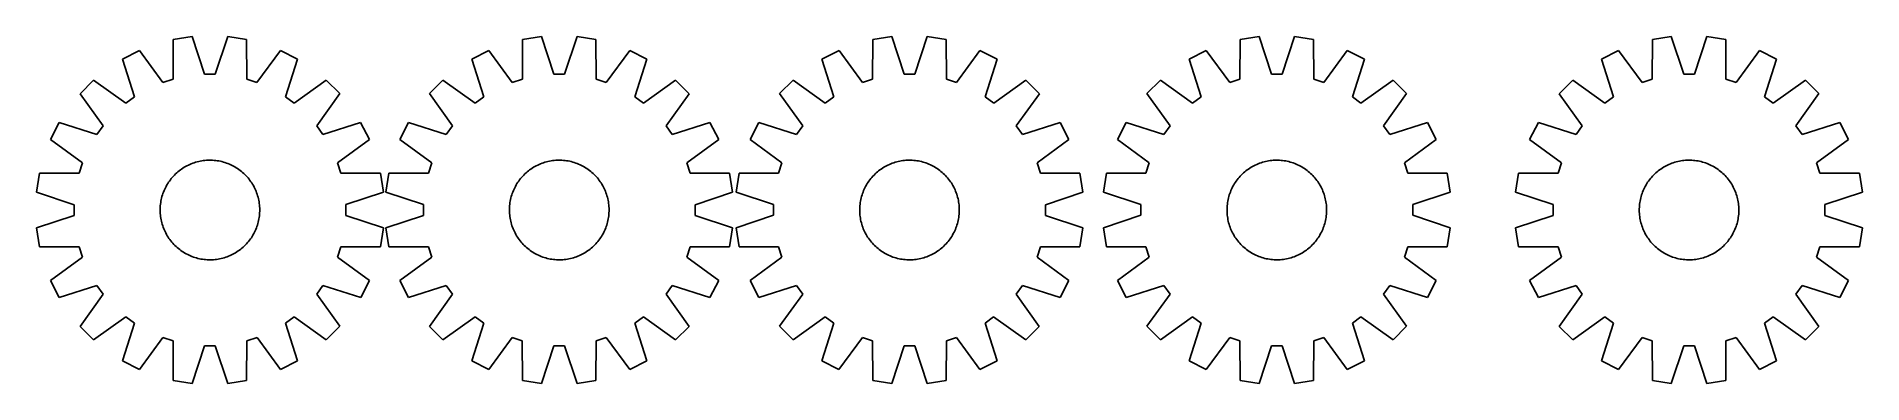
# Model space of a CAD drawing. Header units: millimetres. Extents: x 7 to 1474, y 7 to 285.
import ezdxf

# ---------------------------------------------------------------- set-up
doc = ezdxf.new("R2010")
doc.units = ezdxf.units.MM
doc.layers.add('CUT', color=7, linetype='CONTINUOUS', true_color=0x000000)

msp = doc.modelspace()

# ---------------------------------------------------------------- linework, layer by layer
at = {"layer": 'CUT'}
for p, q in [((117.02048, 282.647059), (116.847736, 250.883166)), ((132.216912, 285.055167), (117.02048, 282.647059)), ((142.201544, 254.900866), (132.216912, 285.055167)), ((160.75576, 285.05742), (150.775888, 254.901543)), ((175.952572, 282.65171), (160.75576, 285.05742)), ((176.13033, 250.887845), (175.952572, 282.65171)), ((397.582235, 282.650089), (397.405395, 250.886218)), ((412.778978, 285.056237), (397.582235, 282.650089)), ((422.759721, 254.900648), (412.778978, 285.056237)), ((441.317825, 285.054809), (431.334065, 254.900219)), ((456.514328, 282.64714), (441.317825, 285.054809)), ((456.687989, 250.883252), (456.514328, 282.64714)), ((678.887138, 282.656907), (678.708249, 250.893047)), ((694.084036, 285.062075), (678.887138, 282.656907)), ((704.062834, 254.905842), (694.084036, 285.062075)), ((722.622883, 285.058806), (712.637178, 254.90486)), ((737.81923, 282.650157), (722.622883, 285.058806)), ((737.990843, 250.886257), (737.81923, 282.650157)), ((973.875897, 282.663169), (973.700212, 250.899292)), ((989.072553, 285.06987), (973.875897, 282.663169)), ((999.054392, 254.914644), (989.072553, 285.06987)), ((1017.6114, 285.069479), (1007.628736, 254.914527)), ((1032.80799, 282.662363), (1017.6114, 285.069479)), ((1032.982806, 250.898481), (1032.80799, 282.662363)), ((1304.974876, 282.653472), (1304.799817, 250.889591)), ((1320.171484, 285.060472), (1304.974876, 282.653472)), ((1330.153918, 254.905444), (1320.171484, 285.060472)), ((1348.710332, 285.060645), (1338.728262, 254.905496)), ((1363.906969, 282.653828), (1348.710332, 285.060645)), ((1364.082412, 250.88995), (1363.906969, 282.653828)), ((89.879119, 273.825928), (76.170599, 266.839725)), ((76.170599, 266.839725), (85.821893, 236.577087)), ((108.69326, 248.232904), (89.879119, 273.825928)), ((203.095325, 273.834864), (184.285225, 248.238871)), ((216.804948, 266.850825), (203.095325, 273.834864)), ((207.158431, 236.586664), (216.804948, 266.850825)), ((370.439737, 273.832458), (356.730316, 266.848024)), ((356.730316, 266.848024), (366.377707, 236.584141)), ((389.250577, 248.237008), (370.439737, 273.832458)), ((483.655943, 273.826793), (464.842542, 248.233226)), ((497.364665, 266.840986), (483.655943, 273.826793)), ((487.714245, 236.578069), (497.364665, 266.840986)), ((651.744071, 273.841026), (638.0342, 266.857476)), ((638.0342, 266.857476), (647.679639, 236.592971)), ((670.55326, 248.244363), (651.744071, 273.841026)), ((764.960277, 273.828059), (746.145225, 248.235705)), ((778.668548, 266.841368), (764.960277, 273.828059)), ((769.016177, 236.579074), (778.668548, 266.841368)), ((946.73372, 273.844551), (933.024553, 266.859618)), ((933.024553, 266.859618), (942.673044, 236.596086)), ((965.54549, 248.249785), (946.73372, 273.844551)), ((1059.949926, 273.843003), (1041.137456, 248.248752)), ((1073.658902, 266.857695), (1059.949926, 273.843003)), ((1064.009583, 236.594427), (1073.658902, 266.857695)), ((1277.832872, 273.834319), (1264.123843, 266.849115)), ((1264.123843, 266.849115), (1273.772932, 236.585774)), ((1296.645148, 248.239924), (1277.832872, 273.834319)), ((1391.049079, 273.835004), (1372.237113, 248.240381)), ((1404.758193, 266.849966), (1391.049079, 273.835004)), ((1395.10947, 236.586507), (1404.758193, 266.849966)), ((53.08351, 250.063189), (42.204789, 239.18275)), ((78.885501, 231.536667), (53.08351, 250.063189)), ((116.847736, 250.883166), (108.69326, 248.232904)), ((150.775888, 254.901543), (142.201544, 254.900866)), ((184.285225, 248.238871), (176.13033, 250.887845)), ((239.894685, 250.077934), (214.095619, 231.547338)), ((250.775124, 239.199212), (239.894685, 250.077934)), ((333.641064, 250.074465), (322.760939, 239.195429)), ((359.440665, 231.544615), (333.641064, 250.074465)), ((397.405395, 250.886218), (389.250577, 248.237008)), ((431.334065, 254.900219), (422.759721, 254.900648)), ((464.842542, 248.233226), (456.687989, 250.883252)), ((520.452238, 250.065117), (494.650783, 231.537849)), ((531.331274, 239.184992), (520.452238, 250.065117)), ((614.943866, 250.085407), (604.063039, 239.207072)), ((640.742271, 231.553893), (614.943866, 250.085407)), ((678.708249, 250.893047), (670.55326, 248.244363)), ((712.637178, 254.90486), (704.062834, 254.905842)), ((746.145225, 248.235705), (737.990843, 250.886257)), ((801.755039, 250.06401), (775.952389, 231.538406)), ((812.633374, 239.183183), (801.755039, 250.06401)), ((909.935911, 250.08522), (899.056182, 239.205788)), ((935.736186, 231.556308), (909.935911, 250.08522)), ((973.700212, 250.899292), (965.54549, 248.249785)), ((1007.628736, 254.914527), (999.054392, 254.914644)), ((1041.137456, 248.248752), (1032.982806, 250.898481)), ((1096.747086, 250.082665), (1070.946304, 231.554459)), ((1107.626517, 239.202936), (1096.747086, 250.082665)), ((1241.035532, 250.074262), (1230.156017, 239.194616)), ((1266.836172, 231.545859), (1241.035532, 250.074262)), ((1304.799817, 250.889591), (1296.645148, 248.239924)), ((1338.728262, 254.905496), (1330.153918, 254.905444)), ((1372.237113, 248.240381), (1364.082412, 250.88995)), ((1427.846707, 250.075392), (1402.046291, 231.546677)), ((1438.726353, 239.195877), (1427.846707, 250.075392)), ((42.204789, 239.18275), (60.735384, 213.383684)), ((85.821893, 236.577087), (78.885501, 231.536667)), ((214.095619, 231.547338), (207.158431, 236.586664)), ((232.248601, 213.397222), (250.775124, 239.199212)), ((322.760939, 239.195429), (341.288207, 213.393974)), ((366.377707, 236.584141), (359.440665, 231.544615)), ((494.650783, 231.537849), (487.714245, 236.578069)), ((512.801424, 213.385391), (531.331274, 239.184992)), ((604.063039, 239.207072), (622.588643, 213.404422)), ((647.679639, 236.592971), (640.742271, 231.553893)), ((775.952389, 231.538406), (769.016177, 236.579074)), ((794.10186, 213.384778), (812.633374, 239.183183)), ((899.056182, 239.205788), (917.584388, 213.405006)), ((942.673044, 236.596086), (935.736186, 231.556308)), ((1070.946304, 231.554459), (1064.009583, 236.594427)), ((1089.097606, 213.402661), (1107.626517, 239.202936)), ((1230.156017, 239.194616), (1248.684732, 213.3942)), ((1273.772932, 236.585774), (1266.836172, 231.545859)), ((1402.046291, 231.546677), (1395.10947, 236.586507)), ((1420.19795, 213.395237), (1438.726353, 239.195877)), ((25.431897, 216.093013), (18.447859, 202.383391)), ((55.696059, 206.446497), (25.431897, 216.093013)), ((60.735384, 213.383684), (55.696059, 206.446497)), ((237.289021, 206.46083), (232.248601, 213.397222)), ((267.55166, 216.112123), (237.289021, 206.46083)), ((274.537862, 202.403603), (267.55166, 216.112123)), ((305.98507, 216.107856), (298.999263, 202.399134)), ((336.247987, 206.457436), (305.98507, 216.107856)), ((341.288207, 213.393974), (336.247987, 206.457436)), ((517.84095, 206.448349), (512.801424, 213.385391)), ((548.104833, 216.09574), (517.84095, 206.448349)), ((555.089267, 202.386319), (548.104833, 216.09574)), ((587.285681, 216.120581), (580.29899, 202.41231)), ((617.547976, 206.46821), (587.285681, 216.120581)), ((622.588643, 213.404422), (617.547976, 206.46821)), ((799.140938, 206.447411), (794.10186, 213.384778)), ((829.405443, 216.09285), (799.140938, 206.447411)), ((836.388993, 202.382978), (829.405443, 216.09285)), ((882.281152, 216.117604), (875.295844, 202.408629)), ((912.54442, 206.468285), (882.281152, 216.117604)), ((917.584388, 213.405006), (912.54442, 206.468285)), ((1094.137383, 206.465803), (1089.097606, 213.402661)), ((1124.400915, 216.114294), (1094.137383, 206.465803)), ((1131.385849, 202.405127), (1124.400915, 216.114294)), ((1213.381443, 216.106102), (1206.396405, 202.396988)), ((1243.644901, 206.457379), (1213.381443, 216.106102)), ((1248.684732, 213.3942), (1243.644901, 206.457379)), ((1425.237865, 206.458477), (1420.19795, 213.395237)), ((1455.501206, 216.107566), (1425.237865, 206.458477)), ((1462.48641, 202.398536), (1455.501206, 216.107566)), ((18.447859, 202.383391), (44.043852, 183.57329)), ((248.944839, 183.589463), (274.537862, 202.403603)), ((298.999263, 202.399134), (324.59283, 183.585733)), ((529.493818, 183.575479), (555.089267, 202.386319)), ((580.29899, 202.41231), (605.891344, 183.597258)), ((810.79233, 183.573789), (836.388993, 202.382978)), ((875.295844, 202.408629), (900.890095, 183.596158)), ((1105.791083, 183.593357), (1131.385849, 202.405127)), ((1206.396405, 202.396988), (1231.991028, 183.585022)), ((1436.892015, 183.586261), (1462.48641, 202.398536)), ((44.043852, 183.57329), (41.394877, 175.418396)), ((119.807666, 175.57905), (120.756677, 176.402691)), ((120.756677, 176.402691), (121.731091, 177.196117)), ((121.731091, 177.196117), (122.729947, 177.958544)), ((122.729947, 177.958544), (123.752257, 178.68922)), ((123.752257, 178.68922), (124.797015, 179.387423)), ((124.797015, 179.387423), (125.863188, 180.052466)), ((125.863188, 180.052466), (126.949724, 180.683692)), ((126.949724, 180.683692), (128.055552, 181.280476)), ((128.055552, 181.280476), (129.179579, 181.842232)), ((129.179579, 181.842232), (130.320697, 182.368404)), ((130.320697, 182.368404), (131.477779, 182.858472)), ((131.477779, 182.858472), (132.649684, 183.311955)), ((132.649684, 183.311955), (133.835255, 183.728402)), ((133.835255, 183.728402), (135.033322, 184.107405)), ((135.033322, 184.107405), (136.242702, 184.448589)), ((136.242702, 184.448589), (137.462202, 184.751616)), ((137.462202, 184.751616), (138.690619, 185.016189)), ((138.690619, 185.016189), (139.92674, 185.242046)), ((139.92674, 185.242046), (141.169346, 185.428963)), ((141.169346, 185.428963), (142.41721, 185.576758)), ((142.41721, 185.576758), (143.6691, 185.685283)), ((143.6691, 185.685283), (144.923781, 185.754431)), ((144.923781, 185.754431), (146.180015, 185.784135)), ((146.180015, 185.784135), (147.436563, 185.774365)), ((147.436563, 185.774365), (148.692183, 185.725131)), ((148.692183, 185.725131), (149.945638, 185.636481)), ((149.945638, 185.636481), (151.195689, 185.508503)), ((151.195689, 185.508503), (152.441104, 185.341323)), ((152.441104, 185.341323), (153.680653, 185.135106)), ((153.680653, 185.135106), (154.913112, 184.890056)), ((154.913112, 184.890056), (156.137267, 184.606414)), ((156.137267, 184.606414), (157.351908, 184.28446)), ((157.351908, 184.28446), (158.555837, 183.924513)), ((158.555837, 183.924513), (159.747865, 183.526926)), ((159.747865, 183.526926), (160.926817, 183.092094)), ((160.926817, 183.092094), (162.091529, 182.620444)), ((162.091529, 182.620444), (163.240851, 182.112443)), ((163.240851, 182.112443), (164.373649, 181.568591)), ((164.373649, 181.568591), (165.488806, 180.989425)), ((165.488806, 180.989425), (166.58522, 180.375517)), ((166.58522, 180.375517), (167.66181, 179.727473)), ((167.66181, 179.727473), (168.717513, 179.045932)), ((168.717513, 179.045932), (169.751287, 178.331567)), ((169.751287, 178.331567), (170.762113, 177.585083)), ((170.762113, 177.585083), (171.748992, 176.807217)), ((171.748992, 176.807217), (172.710951, 175.998736)), ((172.710951, 175.998736), (173.64704, 175.160437)), ((251.5951, 175.434986), (248.944839, 183.589463)), ((324.59283, 183.585733), (321.942804, 175.43118)), ((400.355613, 175.581721), (401.30473, 176.40524)), ((401.30473, 176.40524), (402.279246, 177.19854)), ((402.279246, 177.19854), (403.2782, 177.960838)), ((403.2782, 177.960838), (404.300605, 178.691382)), ((404.300605, 178.691382), (405.345453, 179.389451)), ((405.345453, 179.389451), (406.411711, 180.054356)), ((406.411711, 180.054356), (407.498329, 180.685442)), ((407.498329, 180.685442), (408.604234, 181.282084)), ((408.604234, 181.282084), (409.728334, 181.843694)), ((409.728334, 181.843694), (410.869519, 182.369719)), ((410.869519, 182.369719), (412.026665, 182.859639)), ((412.026665, 182.859639), (413.198628, 183.312969)), ((413.198628, 183.312969), (414.384253, 183.729265)), ((414.384253, 183.729265), (415.582368, 184.108113)), ((415.582368, 184.108113), (416.791792, 184.44914)), ((416.791792, 184.44914), (418.011332, 184.752011)), ((418.011332, 184.752011), (419.239783, 185.016425)), ((419.239783, 185.016425), (420.475933, 185.242122)), ((420.475933, 185.242122), (421.718563, 185.42888)), ((421.718563, 185.42888), (422.966445, 185.576513)), ((422.966445, 185.576513), (424.21835, 185.684876)), ((424.21835, 185.684876), (425.47304, 185.753863)), ((425.47304, 185.753863), (426.729278, 185.783405)), ((426.729278, 185.783405), (427.985824, 185.773473)), ((427.985824, 185.773473), (429.241438, 185.724077)), ((429.241438, 185.724077), (430.494881, 185.635266)), ((430.494881, 185.635266), (431.744916, 185.507126)), ((431.744916, 185.507126), (432.990309, 185.339786)), ((432.990309, 185.339786), (434.229831, 185.133409)), ((434.229831, 185.133409), (435.46226, 184.888199)), ((435.46226, 184.888199), (436.686377, 184.6044)), ((436.686377, 184.6044), (437.900977, 184.282289)), ((437.900977, 184.282289), (439.104859, 183.922187)), ((439.104859, 183.922187), (440.296837, 183.524447)), ((440.296837, 183.524447), (441.475732, 183.089462)), ((441.475732, 183.089462), (442.640383, 182.617662)), ((442.640383, 182.617662), (443.78964, 182.109512)), ((443.78964, 182.109512), (444.922368, 181.565514)), ((444.922368, 181.565514), (446.03745, 180.986205)), ((446.03745, 180.986205), (447.133785, 180.372156)), ((447.133785, 180.372156), (448.210291, 179.723973)), ((448.210291, 179.723973), (449.265906, 179.042296)), ((449.265906, 179.042296), (450.299588, 178.327797)), ((450.299588, 178.327797), (451.310318, 177.581183)), ((451.310318, 177.581183), (452.297097, 176.803189)), ((452.297097, 176.803189), (453.258951, 175.994584)), ((453.258951, 175.994584), (454.194932, 175.156165)), ((532.143027, 175.420661), (529.493818, 183.575479)), ((605.891344, 183.597258), (603.240792, 175.442876)), ((681.65361, 175.58836), (682.602781, 176.411818)), ((682.602781, 176.411818), (683.577348, 177.205055)), ((683.577348, 177.205055), (684.576351, 177.967288)), ((684.576351, 177.967288), (685.598803, 178.697767)), ((685.598803, 178.697767), (686.643696, 179.395768)), ((686.643696, 179.395768), (687.709997, 180.060605)), ((687.709997, 180.060605), (688.796656, 180.69162)), ((688.796656, 180.69162), (689.902599, 181.288191)), ((689.902599, 181.288191), (691.026735, 181.849729)), ((691.026735, 181.849729), (692.167955, 182.37568)), ((692.167955, 182.37568), (693.325132, 182.865525)), ((693.325132, 182.865525), (694.497124, 183.31878)), ((694.497124, 183.31878), (695.682775, 183.734999)), ((695.682775, 183.734999), (696.880915, 184.11377)), ((696.880915, 184.11377), (698.090362, 184.454719)), ((698.090362, 184.454719), (699.309921, 184.757511)), ((699.309921, 184.757511), (700.538389, 185.021846)), ((700.538389, 185.021846), (701.774554, 185.247463)), ((701.774554, 185.247463), (703.017195, 185.434141)), ((703.017195, 185.434141), (704.265087, 185.581694)), ((704.265087, 185.581694), (705.516999, 185.689976)), ((705.516999, 185.689976), (706.771693, 185.758882)), ((706.771693, 185.758882), (708.027933, 185.788343)), ((708.027933, 185.788343), (709.284479, 185.77833)), ((709.284479, 185.77833), (710.54009, 185.728853)), ((710.54009, 185.728853), (711.793527, 185.639961)), ((711.793527, 185.639961), (713.043554, 185.511741)), ((713.043554, 185.511741), (714.288936, 185.34432)), ((714.288936, 185.34432), (715.528445, 185.137863)), ((715.528445, 185.137863), (716.760857, 184.892574)), ((716.760857, 184.892574), (717.984957, 184.608695)), ((717.984957, 184.608695), (719.199535, 184.286507)), ((719.199535, 184.286507), (720.403395, 183.926326)), ((720.403395, 183.926326), (721.595346, 183.52851)), ((721.595346, 183.52851), (722.774214, 183.093449)), ((722.774214, 183.093449), (723.938834, 182.621574)), ((723.938834, 182.621574), (725.088058, 182.11335)), ((725.088058, 182.11335), (726.220751, 181.569279)), ((726.220751, 181.569279), (727.335795, 180.989897)), ((727.335795, 180.989897), (728.432091, 180.375777)), ((728.432091, 180.375777), (729.508555, 179.727525)), ((729.508555, 179.727525), (730.564127, 179.04578)), ((730.564127, 179.04578), (731.597763, 178.331215)), ((731.597763, 178.331215), (732.608444, 177.584536)), ((732.608444, 177.584536), (733.595173, 176.806478)), ((733.595173, 176.806478), (734.556975, 175.997811)), ((734.556975, 175.997811), (735.492902, 175.159331)), ((813.441014, 175.4188), (810.79233, 183.573789)), ((900.890095, 183.596158), (898.240366, 175.441509)), ((976.653169, 175.594902), (977.602256, 176.418455)), ((977.602256, 176.418455), (978.576744, 177.21179)), ((978.576744, 177.21179), (979.57567, 177.974125)), ((979.57567, 177.974125), (980.598048, 178.704706)), ((980.598048, 178.704706), (981.64287, 179.402813)), ((981.64287, 179.402813), (982.709105, 180.067757)), ((982.709105, 180.067757), (983.7957, 180.698882)), ((983.7957, 180.698882), (984.901583, 181.295565)), ((984.901583, 181.295565), (986.025662, 181.857216)), ((986.025662, 181.857216), (987.166829, 182.383282)), ((987.166829, 182.383282), (988.323956, 182.873244)), ((988.323956, 182.873244), (989.495903, 183.326617)), ((989.495903, 183.326617), (990.681512, 183.742956)), ((990.681512, 183.742956), (991.879614, 184.121847)), ((991.879614, 184.121847), (993.089026, 184.462919)), ((993.089026, 184.462919), (994.308554, 184.765834)), ((994.308554, 184.765834), (995.536996, 185.030293)), ((995.536996, 185.030293), (996.773138, 185.256035)), ((996.773138, 185.256035), (998.015761, 185.442837)), ((998.015761, 185.442837), (999.263638, 185.590516)), ((999.263638, 185.590516), (1000.515538, 185.698925)), ((1000.515538, 185.698925), (1001.770226, 185.767958)), ((1001.770226, 185.767958), (1003.026463, 185.797545)), ((1003.026463, 185.797545), (1004.28301, 185.787659)), ((1004.28301, 185.787659), (1005.538626, 185.738308)), ((1005.538626, 185.738308), (1006.792072, 185.649543)), ((1006.792072, 185.649543), (1008.042111, 185.521449)), ((1008.042111, 185.521449), (1009.287511, 185.354153)), ((1009.287511, 185.354153), (1010.52704, 185.147822)), ((1010.52704, 185.147822), (1011.759477, 184.902657)), ((1011.759477, 184.902657), (1012.983606, 184.618902)), ((1012.983606, 184.618902), (1014.198217, 184.296836)), ((1014.198217, 184.296836), (1015.402112, 183.936777)), ((1015.402112, 183.936777), (1016.594104, 183.53908)), ((1016.594104, 183.53908), (1017.773015, 183.104138)), ((1017.773015, 183.104138), (1018.937683, 182.632381)), ((1018.937683, 182.632381), (1020.086958, 182.124273)), ((1020.086958, 182.124273), (1021.219706, 181.580316)), ((1021.219706, 181.580316), (1022.334809, 181.001047)), ((1022.334809, 181.001047), (1023.431167, 180.387038)), ((1023.431167, 180.387038), (1024.507696, 179.738894)), ((1024.507696, 179.738894), (1025.563336, 179.057255)), ((1025.563336, 179.057255), (1026.597045, 178.342795)), ((1026.597045, 178.342795), (1027.607801, 177.596217)), ((1027.607801, 177.596217), (1028.594608, 176.818259)), ((1028.594608, 176.818259), (1029.556492, 176.009689)), ((1029.556492, 176.009689), (1030.492504, 175.171304)), ((1108.440589, 175.438635), (1105.791083, 183.593357)), ((1231.991028, 183.585022), (1229.341459, 175.430321)), ((1307.754259, 175.58526), (1308.70333, 176.408832)), ((1308.70333, 176.408832), (1309.677802, 177.202186)), ((1309.677802, 177.202186), (1310.676713, 177.964541)), ((1310.676713, 177.964541), (1311.699077, 178.695142)), ((1311.699077, 178.695142), (1312.743885, 179.39327)), ((1312.743885, 179.39327), (1313.810107, 180.058235)), ((1313.810107, 180.058235), (1314.896689, 180.689381)), ((1314.896689, 180.689381), (1316.00256, 181.286085)), ((1316.00256, 181.286085), (1317.126629, 181.847759)), ((1317.126629, 181.847759), (1318.267785, 182.373847)), ((1318.267785, 182.373847), (1319.424903, 182.863832)), ((1319.424903, 182.863832), (1320.596841, 183.317229)), ((1320.596841, 183.317229), (1321.782442, 183.73359)), ((1321.782442, 183.73359), (1322.980536, 184.112506)), ((1322.980536, 184.112506), (1324.189941, 184.453601)), ((1324.189941, 184.453601), (1325.409464, 184.75654)), ((1325.409464, 184.75654), (1326.6379, 185.021023)), ((1326.6379, 185.021023), (1327.874038, 185.246789)), ((1327.874038, 185.246789), (1329.116657, 185.433617)), ((1329.116657, 185.433617), (1330.364531, 185.58132)), ((1330.364531, 185.58132), (1331.616429, 185.689754)), ((1331.616429, 185.689754), (1332.871116, 185.758811)), ((1332.871116, 185.758811), (1334.127352, 185.788423)), ((1334.127352, 185.788423), (1335.383899, 185.778562)), ((1335.383899, 185.778562), (1336.639516, 185.729236)), ((1336.639516, 185.729236), (1337.892964, 185.640495)), ((1337.892964, 185.640495), (1339.143006, 185.512426)), ((1339.143006, 185.512426), (1340.388408, 185.345155)), ((1340.388408, 185.345155), (1341.627942, 185.138847)), ((1341.627942, 185.138847), (1342.860384, 184.893707)), ((1342.860384, 184.893707), (1344.084518, 184.609976)), ((1344.084518, 184.609976), (1345.299135, 184.287934)), ((1345.299135, 184.287934), (1346.503038, 183.927899)), ((1346.503038, 183.927899), (1347.695037, 183.530226)), ((1347.695037, 183.530226), (1348.873957, 183.095307)), ((1348.873957, 183.095307), (1350.038635, 182.623572)), ((1350.038635, 182.623572), (1351.18792, 182.115487)), ((1351.18792, 182.115487), (1352.320678, 181.571553)), ((1352.320678, 181.571553), (1353.435793, 180.992306)), ((1353.435793, 180.992306), (1354.532162, 180.378318)), ((1354.532162, 180.378318), (1355.608705, 179.730195)), ((1355.608705, 179.730195), (1356.664358, 179.048578)), ((1356.664358, 179.048578), (1357.698081, 178.334137)), ((1357.698081, 178.334137), (1358.708852, 177.58758)), ((1358.708852, 177.58758), (1359.695674, 176.809641)), ((1359.695674, 176.809641), (1360.657574, 176.00109)), ((1360.657574, 176.00109), (1361.593602, 175.162723)), ((1439.541683, 175.431591), (1436.892015, 183.586261)), ((9.631012, 175.240638), (7.225303, 160.043825)), ((41.394877, 175.418396), (9.631012, 175.240638)), ((109.190629, 160.214883), (109.662278, 161.379594)), ((109.662278, 161.379594), (110.17028, 162.528916)), ((110.17028, 162.528916), (110.714132, 163.661715)), ((110.714132, 163.661715), (111.293297, 164.776871)), ((111.293297, 164.776871), (111.907205, 165.873285)), ((111.907205, 165.873285), (112.555249, 166.949875)), ((112.555249, 166.949875), (113.23679, 168.005578)), ((113.23679, 168.005578), (113.951155, 169.039353)), ((113.951155, 169.039353), (114.697639, 170.050178)), ((114.697639, 170.050178), (115.475506, 171.037057)), ((115.475506, 171.037057), (116.283987, 171.999016)), ((116.283987, 171.999016), (117.122285, 172.935105)), ((117.122285, 172.935105), (117.989573, 173.844401)), ((117.989573, 173.844401), (118.884995, 174.726006)), ((118.884995, 174.726006), (119.807666, 175.57905)), ((173.64704, 175.160437), (174.556336, 174.293149)), ((174.556336, 174.293149), (175.43794, 173.397728)), ((175.43794, 173.397728), (176.290984, 172.475056)), ((176.290984, 172.475056), (177.114625, 171.526045)), ((177.114625, 171.526045), (177.908051, 170.551631)), ((177.908051, 170.551631), (178.670478, 169.552776)), ((178.670478, 169.552776), (179.401154, 168.530465)), ((179.401154, 168.530465), (180.099358, 167.485708)), ((180.099358, 167.485708), (180.764401, 166.419535)), ((180.764401, 166.419535), (181.395626, 165.332998)), ((181.395626, 165.332998), (181.992411, 164.227171)), ((181.992411, 164.227171), (182.554166, 163.103143)), ((182.554166, 163.103143), (183.080338, 161.962025)), ((183.080338, 161.962025), (183.570407, 160.804943)), ((283.358994, 175.262243), (251.5951, 175.434986)), ((285.767102, 160.06581), (283.358994, 175.262243)), ((290.178916, 175.257518), (287.771247, 160.061016)), ((321.942804, 175.43118), (290.178916, 175.257518)), ((389.736594, 160.218923), (390.208394, 161.383574)), ((390.208394, 161.383574), (390.716544, 162.532831)), ((390.716544, 162.532831), (391.260542, 163.665559)), ((391.260542, 163.665559), (391.839851, 164.78064)), ((391.839851, 164.78064), (392.4539, 165.876975)), ((392.4539, 165.876975), (393.102083, 166.953482)), ((393.102083, 166.953482), (393.78376, 168.009097)), ((393.78376, 168.009097), (394.498258, 169.042779)), ((394.498258, 169.042779), (395.244873, 170.053508)), ((395.244873, 170.053508), (396.022867, 171.040287)), ((396.022867, 171.040287), (396.831472, 172.002142)), ((396.831472, 172.002142), (397.669891, 172.938123)), ((397.669891, 172.938123), (398.537296, 173.847307)), ((398.537296, 173.847307), (399.432831, 174.728796)), ((399.432831, 174.728796), (400.355613, 175.581721)), ((454.194932, 175.156165), (455.104116, 174.28876)), ((455.104116, 174.28876), (455.985605, 173.393225)), ((455.985605, 173.393225), (456.83853, 172.470443)), ((456.83853, 172.470443), (457.662049, 171.521326)), ((457.662049, 171.521326), (458.455349, 170.546809)), ((458.455349, 170.546809), (459.217647, 169.547856)), ((459.217647, 169.547856), (459.948191, 168.525451)), ((459.948191, 168.525451), (460.64626, 167.480603)), ((460.64626, 167.480603), (461.311166, 166.414344)), ((461.311166, 166.414344), (461.942251, 165.327727)), ((461.942251, 165.327727), (462.538893, 164.221822)), ((462.538893, 164.221822), (463.100504, 163.097722)), ((463.100504, 163.097722), (463.626528, 161.956536)), ((463.626528, 161.956536), (464.116448, 160.799391)), ((563.906898, 175.243821), (532.143027, 175.420661)), ((566.313046, 160.047078), (563.906898, 175.243821)), ((571.476893, 175.271263), (569.068243, 160.074917)), ((603.240792, 175.442876), (571.476893, 175.271263)), ((671.0336, 160.226247), (671.505476, 161.390867)), ((671.505476, 161.390867), (672.013699, 162.540091)), ((672.013699, 162.540091), (672.55777, 163.672784)), ((672.55777, 163.672784), (673.137152, 164.787829)), ((673.137152, 164.787829), (673.751272, 165.884124)), ((673.751272, 165.884124), (674.399524, 166.960589)), ((674.399524, 166.960589), (675.081269, 168.01616)), ((675.081269, 168.01616), (675.795834, 169.049796)), ((675.795834, 169.049796), (676.542514, 170.060477)), ((676.542514, 170.060477), (677.320571, 171.047206)), ((677.320571, 171.047206), (678.129238, 172.009008)), ((678.129238, 172.009008), (678.967718, 172.944935)), ((678.967718, 172.944935), (679.835182, 173.854063)), ((679.835182, 173.854063), (680.730774, 174.735495)), ((680.730774, 174.735495), (681.65361, 175.58836)), ((735.492902, 175.159331), (736.40203, 174.291868)), ((736.40203, 174.291868), (737.283461, 173.396276)), ((737.283461, 173.396276), (738.136327, 172.473439)), ((738.136327, 172.473439), (738.959784, 171.524269)), ((738.959784, 171.524269), (739.753021, 170.549701)), ((739.753021, 170.549701), (740.515255, 169.550698)), ((740.515255, 169.550698), (741.245733, 168.528246)), ((741.245733, 168.528246), (741.943735, 167.483354)), ((741.943735, 167.483354), (742.608572, 166.417052)), ((742.608572, 166.417052), (743.239587, 165.330393)), ((743.239587, 165.330393), (743.836158, 164.22445)), ((743.836158, 164.22445), (744.397696, 163.100314)), ((744.397696, 163.100314), (744.923647, 161.959095)), ((744.923647, 161.959095), (745.413492, 160.801918)), ((845.204873, 175.239911), (813.441014, 175.4188)), ((847.610041, 160.043013), (845.204873, 175.239911)), ((866.476484, 175.266692), (864.069368, 160.070103)), ((898.240366, 175.441509), (866.476484, 175.266692)), ((966.034709, 160.231718), (966.506466, 161.396386)), ((966.506466, 161.396386), (967.014574, 162.545661)), ((967.014574, 162.545661), (967.558531, 163.678409)), ((967.558531, 163.678409), (968.1378, 164.793512)), ((968.1378, 164.793512), (968.751809, 165.889869)), ((968.751809, 165.889869), (969.399953, 166.966399)), ((969.399953, 166.966399), (970.081592, 168.022039)), ((970.081592, 168.022039), (970.796052, 169.055747)), ((970.796052, 169.055747), (971.54263, 170.066503)), ((971.54263, 170.066503), (972.320588, 171.053311)), ((972.320588, 171.053311), (973.129158, 172.015195)), ((973.129158, 172.015195), (973.967543, 172.951206)), ((973.967543, 172.951206), (974.834915, 173.860421)), ((974.834915, 173.860421), (975.730418, 174.741943)), ((975.730418, 174.741943), (976.653169, 175.594902)), ((1030.492504, 175.171304), (1031.401719, 174.303932)), ((1031.401719, 174.303932), (1032.283241, 173.408429)), ((1032.283241, 173.408429), (1033.136199, 172.485678)), ((1033.136199, 172.485678), (1033.959753, 171.536591)), ((1033.959753, 171.536591), (1034.753088, 170.562103)), ((1034.753088, 170.562103), (1035.515423, 169.563177)), ((1035.515423, 169.563177), (1036.246004, 168.540799)), ((1036.246004, 168.540799), (1036.944111, 167.495977)), ((1036.944111, 167.495977), (1037.609055, 166.429742)), ((1037.609055, 166.429742), (1038.24018, 165.343147)), ((1038.24018, 165.343147), (1038.836862, 164.237264)), ((1038.836862, 164.237264), (1039.398514, 163.113185)), ((1039.398514, 163.113185), (1039.92458, 161.972018)), ((1039.92458, 161.972018), (1040.414541, 160.814891)), ((1140.204466, 175.26295), (1108.440589, 175.438635)), ((1142.611167, 160.066294), (1140.204466, 175.26295)), ((1197.577581, 175.254878), (1195.170764, 160.058241)), ((1229.341459, 175.430321), (1197.577581, 175.254878)), ((1297.136102, 160.221866), (1297.607836, 161.386544)), ((1297.607836, 161.386544), (1298.115922, 162.535829)), ((1298.115922, 162.535829), (1298.659856, 163.668587)), ((1298.659856, 163.668587), (1299.239103, 164.783702)), ((1299.239103, 164.783702), (1299.853091, 165.880071)), ((1299.853091, 165.880071), (1300.501213, 166.956614)), ((1300.501213, 166.956614), (1301.182831, 168.012267)), ((1301.182831, 168.012267), (1301.897271, 169.045989)), ((1301.897271, 169.045989), (1302.643829, 170.056761)), ((1302.643829, 170.056761), (1303.421768, 171.043583)), ((1303.421768, 171.043583), (1304.230319, 172.005483)), ((1304.230319, 172.005483), (1305.068685, 172.941511)), ((1305.068685, 172.941511), (1305.93604, 173.850744)), ((1305.93604, 173.850744), (1306.831525, 174.732283)), ((1306.831525, 174.732283), (1307.754259, 175.58526)), ((1361.593602, 175.162723), (1362.502835, 174.295369)), ((1362.502835, 174.295369), (1363.384374, 173.399883)), ((1363.384374, 173.399883), (1364.237351, 172.47715)), ((1364.237351, 172.47715), (1365.060923, 171.528079)), ((1365.060923, 171.528079), (1365.854277, 170.553607)), ((1365.854277, 170.553607), (1366.616632, 169.554696)), ((1366.616632, 169.554696), (1367.347233, 168.532332)), ((1367.347233, 168.532332), (1368.045361, 167.487524)), ((1368.045361, 167.487524), (1368.710326, 166.421302)), ((1368.710326, 166.421302), (1369.341472, 165.33472)), ((1369.341472, 165.33472), (1369.938176, 164.228848)), ((1369.938176, 164.228848), (1370.49985, 163.10478)), ((1370.49985, 163.10478), (1371.025939, 161.963624)), ((1371.025939, 161.963624), (1371.515923, 160.806506)), ((1471.305563, 175.256533), (1439.541683, 175.431591)), ((1473.712564, 160.059925), (1471.305563, 175.256533)), ((7.225303, 160.043825), (37.38118, 150.063954)), ((37.38118, 150.063954), (37.381856, 141.48961)), ((106.498587, 145.468081), (106.508357, 146.724628)), ((106.508357, 146.724628), (106.557591, 147.980249)), ((106.557591, 147.980249), (106.646241, 149.233703)), ((106.646241, 149.233703), (106.774219, 150.483755)), ((106.774219, 150.483755), (106.941399, 151.729169)), ((106.941399, 151.729169), (107.147616, 152.968718)), ((107.147616, 152.968718), (107.392667, 154.201178)), ((107.392667, 154.201178), (107.676309, 155.425332)), ((107.676309, 155.425332), (107.998262, 156.639973)), ((107.998262, 156.639973), (108.35821, 157.843902)), ((108.35821, 157.843902), (108.755796, 159.035931)), ((108.755796, 159.035931), (109.190629, 160.214883)), ((183.570407, 160.804943), (184.023889, 159.633038)), ((184.023889, 159.633038), (184.440337, 158.447467)), ((184.440337, 158.447467), (184.81934, 157.249401)), ((184.81934, 157.249401), (185.160523, 156.04002)), ((185.160523, 156.04002), (185.463551, 154.82052)), ((185.463551, 154.82052), (185.728124, 153.592103)), ((185.728124, 153.592103), (185.95398, 152.355982)), ((185.95398, 152.355982), (186.140898, 151.113376)), ((186.140898, 151.113376), (186.288692, 149.865513)), ((186.288692, 149.865513), (186.397217, 148.613623)), ((186.397217, 148.613623), (186.466366, 147.358941)), ((186.466366, 147.358941), (186.49607, 146.102707)), ((255.6128, 150.081178), (285.767102, 160.06581)), ((255.613477, 141.506834), (255.6128, 150.081178)), ((287.771247, 160.061016), (317.925836, 150.077255)), ((317.925836, 150.077255), (317.925407, 141.502912)), ((387.042651, 145.472469), (387.052582, 146.729015)), ((387.052582, 146.729015), (387.101979, 147.984629)), ((387.101979, 147.984629), (387.19079, 149.238072)), ((387.19079, 149.238072), (387.31893, 150.488107)), ((387.31893, 150.488107), (387.48627, 151.7335)), ((387.48627, 151.7335), (387.692647, 152.973022)), ((387.692647, 152.973022), (387.937856, 154.20545)), ((387.937856, 154.20545), (388.221656, 155.429568)), ((388.221656, 155.429568), (388.543766, 156.644168)), ((388.543766, 156.644168), (388.903869, 157.84805)), ((388.903869, 157.84805), (389.301609, 159.040027)), ((389.301609, 159.040027), (389.736594, 160.218923)), ((464.116448, 160.799391), (464.569779, 159.627428)), ((464.569779, 159.627428), (464.986074, 158.441803)), ((464.986074, 158.441803), (465.364922, 157.243688)), ((465.364922, 157.243688), (465.70595, 156.034263)), ((465.70595, 156.034263), (466.00882, 154.814724)), ((466.00882, 154.814724), (466.273234, 153.586273)), ((466.273234, 153.586273), (466.498931, 152.350123)), ((466.498931, 152.350123), (466.685689, 151.107493)), ((466.685689, 151.107493), (466.833322, 149.85961)), ((466.833322, 149.85961), (466.941686, 148.607706)), ((466.941686, 148.607706), (467.010672, 147.353016)), ((467.010672, 147.353016), (467.040214, 146.096778)), ((536.157029, 141.491991), (536.157458, 150.066335)), ((536.157458, 150.066335), (566.313046, 160.047078)), ((569.068243, 160.074917), (599.222189, 150.089211)), ((599.222189, 150.089211), (599.221207, 141.514867)), ((668.338706, 145.479967), (668.348719, 146.736512)), ((668.348719, 146.736512), (668.398196, 147.992123)), ((668.398196, 147.992123), (668.487089, 149.24556)), ((668.487089, 149.24556), (668.615309, 150.495587)), ((668.615309, 150.495587), (668.782729, 151.740969)), ((668.782729, 151.740969), (668.989186, 152.980478)), ((668.989186, 152.980478), (669.234475, 154.21289)), ((669.234475, 154.21289), (669.518354, 155.43699)), ((669.518354, 155.43699), (669.840542, 156.651569)), ((669.840542, 156.651569), (670.200723, 157.855428)), ((670.200723, 157.855428), (670.59854, 159.047379)), ((670.59854, 159.047379), (671.0336, 160.226247)), ((745.413492, 160.801918), (745.866747, 159.629925)), ((745.866747, 159.629925), (746.282965, 158.444274)), ((746.282965, 158.444274), (746.661736, 157.246134)), ((746.661736, 157.246134), (747.002686, 156.036688)), ((747.002686, 156.036688), (747.305478, 154.817129)), ((747.305478, 154.817129), (747.569813, 153.588661)), ((747.569813, 153.588661), (747.79543, 152.352496)), ((747.79543, 152.352496), (747.982108, 151.109854)), ((747.982108, 151.109854), (748.12966, 149.861962)), ((748.12966, 149.861962), (748.237943, 148.610051)), ((748.237943, 148.610051), (748.306849, 147.355356)), ((748.306849, 147.355356), (748.33631, 146.099116)), ((817.452827, 141.489872), (817.453809, 150.064215)), ((817.453809, 150.064215), (847.610041, 160.043013)), ((864.069368, 160.070103), (894.22432, 150.087438)), ((894.22432, 150.087438), (894.224203, 141.513095)), ((963.341302, 145.485165), (963.351188, 146.741712)), ((963.351188, 146.741712), (963.400538, 147.997328)), ((963.400538, 147.997328), (963.489304, 149.250774)), ((963.489304, 149.250774), (963.617398, 150.500814)), ((963.617398, 150.500814), (963.784694, 151.746213)), ((963.784694, 151.746213), (963.991025, 152.985743)), ((963.991025, 152.985743), (964.23619, 154.21818)), ((964.23619, 154.21818), (964.519945, 155.442308)), ((964.519945, 155.442308), (964.842011, 156.656919)), ((964.842011, 156.656919), (965.20207, 157.860814)), ((965.20207, 157.860814), (965.599767, 159.052806)), ((965.599767, 159.052806), (966.034709, 160.231718)), ((1040.414541, 160.814891), (1040.867915, 159.642944)), ((1040.867915, 159.642944), (1041.284253, 158.457335)), ((1041.284253, 158.457335), (1041.663145, 157.259233)), ((1041.663145, 157.259233), (1042.004217, 156.049821)), ((1042.004217, 156.049821), (1042.307131, 154.830293)), ((1042.307131, 154.830293), (1042.57159, 153.601851)), ((1042.57159, 153.601851), (1042.797332, 152.365709)), ((1042.797332, 152.365709), (1042.984135, 151.123086)), ((1042.984135, 151.123086), (1043.131814, 149.875209)), ((1043.131814, 149.875209), (1043.240223, 148.623309)), ((1043.240223, 148.623309), (1043.309255, 147.368621)), ((1043.309255, 147.368621), (1043.338843, 146.112384)), ((1112.455824, 141.510111), (1112.455942, 150.084455)), ((1112.455942, 150.084455), (1142.611167, 160.066294)), ((1195.170764, 160.058241), (1225.325913, 150.076171)), ((1225.325913, 150.076171), (1225.325965, 141.501827)), ((1294.442986, 145.475261), (1294.452847, 146.731808)), ((1294.452847, 146.731808), (1294.502173, 147.987425)), ((1294.502173, 147.987425), (1294.590914, 149.240873)), ((1294.590914, 149.240873), (1294.718983, 150.490915)), ((1294.718983, 150.490915), (1294.886254, 151.736317)), ((1294.886254, 151.736317), (1295.092561, 152.975851)), ((1295.092561, 152.975851), (1295.337702, 154.208293)), ((1295.337702, 154.208293), (1295.621433, 155.432427)), ((1295.621433, 155.432427), (1295.943475, 156.647044)), ((1295.943475, 156.647044), (1296.30351, 157.850947)), ((1296.30351, 157.850947), (1296.701183, 159.042946)), ((1296.701183, 159.042946), (1297.136102, 160.221866)), ((1371.515923, 160.806506), (1371.96932, 159.634568)), ((1371.96932, 159.634568), (1372.385681, 158.448967)), ((1372.385681, 158.448967), (1372.764597, 157.250873)), ((1372.764597, 157.250873), (1373.105692, 156.041468)), ((1373.105692, 156.041468), (1373.408631, 154.821945)), ((1373.408631, 154.821945), (1373.673114, 153.593509)), ((1373.673114, 153.593509), (1373.898881, 152.357371)), ((1373.898881, 152.357371), (1374.085708, 151.114752)), ((1374.085708, 151.114752), (1374.233411, 149.866878)), ((1374.233411, 149.866878), (1374.341845, 148.61498)), ((1374.341845, 148.61498), (1374.410902, 147.360293)), ((1374.410902, 147.360293), (1374.440514, 146.104057)), ((1443.557535, 150.077491), (1473.712564, 160.059925)), ((1443.557587, 141.503147), (1443.557535, 150.077491)), ((37.381856, 141.48961), (7.227555, 131.504978)), ((106.528291, 144.211847), (106.498587, 145.468081)), ((106.59744, 142.957165), (106.528291, 144.211847)), ((106.705965, 141.705275), (106.59744, 142.957165)), ((106.853759, 140.457411), (106.705965, 141.705275)), ((107.040677, 139.214806), (106.853759, 140.457411)), ((107.266533, 137.978685), (107.040677, 139.214806)), ((107.531106, 136.750268), (107.266533, 137.978685)), ((107.834134, 135.530767), (107.531106, 136.750268)), ((108.175317, 134.321387), (107.834134, 135.530767)), ((108.55432, 133.123321), (108.175317, 134.321387)), ((108.970768, 131.93775), (108.55432, 133.123321)), ((184.238861, 132.534857), (183.804028, 131.355905)), ((184.636447, 133.726886), (184.238861, 132.534857)), ((184.996395, 134.930815), (184.636447, 133.726886)), ((185.318348, 136.145456), (184.996395, 134.930815)), ((185.60199, 137.36961), (185.318348, 136.145456)), ((185.847041, 138.60207), (185.60199, 137.36961)), ((186.053258, 139.841619), (185.847041, 138.60207)), ((186.220438, 141.087033), (186.053258, 139.841619)), ((186.348416, 142.337085), (186.220438, 141.087033)), ((186.437066, 143.590539), (186.348416, 142.337085)), ((186.4863, 144.84616), (186.437066, 143.590539)), ((186.49607, 146.102707), (186.4863, 144.84616)), ((285.769354, 131.526962), (255.613477, 141.506834)), ((317.925407, 141.502912), (287.769819, 131.522169)), ((387.072193, 144.216231), (387.042651, 145.472469)), ((387.141179, 142.96154), (387.072193, 144.216231)), ((387.249543, 141.709636), (387.141179, 142.96154)), ((387.397176, 140.461754), (387.249543, 141.709636)), ((387.583934, 139.219124), (387.397176, 140.461754)), ((387.809631, 137.982974), (387.583934, 139.219124)), ((388.074045, 136.754523), (387.809631, 137.982974)), ((388.376915, 135.534983), (388.074045, 136.754523)), ((388.717943, 134.325559), (388.376915, 135.534983)), ((389.096791, 133.127443), (388.717943, 134.325559)), ((389.513086, 131.941819), (389.096791, 133.127443)), ((464.781256, 132.529219), (464.346271, 131.350323)), ((465.178996, 133.721196), (464.781256, 132.529219)), ((465.539099, 134.925079), (465.178996, 133.721196)), ((465.861209, 136.139678), (465.539099, 134.925079)), ((466.145009, 137.363796), (465.861209, 136.139678)), ((466.390218, 138.596224), (466.145009, 137.363796)), ((466.596595, 139.835747), (466.390218, 138.596224)), ((466.763935, 141.08114), (466.596595, 139.835747)), ((466.892075, 142.331175), (466.763935, 141.08114)), ((466.980886, 143.584618), (466.892075, 142.331175)), ((467.030282, 144.840232), (466.980886, 143.584618)), ((467.040214, 146.096778), (467.030282, 144.840232)), ((566.311618, 131.50823), (536.157029, 141.491991)), ((599.221207, 141.514867), (569.064975, 131.536069)), ((668.368167, 144.223727), (668.338706, 145.479967)), ((668.437073, 142.969032), (668.368167, 144.223727)), ((668.545356, 141.717121), (668.437073, 142.969032)), ((668.692909, 140.469228), (668.545356, 141.717121)), ((668.879586, 139.226587), (668.692909, 140.469228)), ((669.105203, 137.990422), (668.879586, 139.226587)), ((669.369538, 136.761954), (669.105203, 137.990422)), ((669.67233, 135.542395), (669.369538, 136.761954)), ((670.01328, 134.332949), (669.67233, 135.542395)), ((670.392051, 133.134809), (670.01328, 134.332949)), ((670.808269, 131.949157), (670.392051, 133.134809)), ((746.076476, 132.531703), (745.641416, 131.352835)), ((746.474293, 133.723655), (746.076476, 132.531703)), ((746.834474, 134.927514), (746.474293, 133.723655)), ((747.156662, 136.142092), (746.834474, 134.927514)), ((747.440541, 137.366192), (747.156662, 136.142092)), ((747.68583, 138.598604), (747.440541, 137.366192)), ((747.892287, 139.838113), (747.68583, 138.598604)), ((748.059708, 141.083496), (747.892287, 139.838113)), ((748.187928, 142.333522), (748.059708, 141.083496)), ((748.27682, 143.586959), (748.187928, 142.333522)), ((748.326297, 144.84257), (748.27682, 143.586959)), ((748.33631, 146.099116), (748.326297, 144.84257)), ((847.606773, 131.504166), (817.452827, 141.489872)), ((894.224203, 141.513095), (864.068977, 131.531255)), ((963.370889, 144.228928), (963.341302, 145.485165)), ((963.439922, 142.974241), (963.370889, 144.228928)), ((963.548331, 141.72234), (963.439922, 142.974241)), ((963.69601, 140.474463), (963.548331, 141.72234)), ((963.882812, 139.23184), (963.69601, 140.474463)), ((964.108554, 137.995698), (963.882812, 139.23184)), ((964.373013, 136.767257), (964.108554, 137.995698)), ((964.675928, 135.547728), (964.373013, 136.767257)), ((965.017, 134.338317), (964.675928, 135.547728)), ((965.395891, 133.140215), (965.017, 134.338317)), ((965.81223, 131.954605), (965.395891, 133.140215)), ((1041.080378, 132.544743), (1040.645436, 131.365832)), ((1041.478074, 133.736735), (1041.080378, 132.544743)), ((1041.838133, 134.94063), (1041.478074, 133.736735)), ((1042.160199, 136.155241), (1041.838133, 134.94063)), ((1042.443955, 137.37937), (1042.160199, 136.155241)), ((1042.689119, 138.611807), (1042.443955, 137.37937)), ((1042.895451, 139.851336), (1042.689119, 138.611807)), ((1043.062746, 141.096736), (1042.895451, 139.851336)), ((1043.19084, 142.346775), (1043.062746, 141.096736)), ((1043.279606, 143.600221), (1043.19084, 142.346775)), ((1043.328957, 144.855837), (1043.279606, 143.600221)), ((1043.338843, 146.112384), (1043.328957, 144.855837)), ((1142.610777, 131.527447), (1112.455824, 141.510111)), ((1225.325965, 141.501827), (1195.170936, 131.519393)), ((1294.472598, 144.219025), (1294.442986, 145.475261)), ((1294.541655, 142.964338), (1294.472598, 144.219025)), ((1294.650089, 141.71244), (1294.541655, 142.964338)), ((1294.797792, 140.464566), (1294.650089, 141.71244)), ((1294.984619, 139.221946), (1294.797792, 140.464566)), ((1295.210386, 137.985809), (1294.984619, 139.221946)), ((1295.474869, 136.757373), (1295.210386, 137.985809)), ((1295.777808, 135.53785), (1295.474869, 136.757373)), ((1296.118903, 134.328445), (1295.777808, 135.53785)), ((1296.497819, 133.130351), (1296.118903, 134.328445)), ((1296.91418, 131.94475), (1296.497819, 133.130351)), ((1372.182317, 132.536372), (1371.747398, 131.357451)), ((1372.57999, 133.728371), (1372.182317, 132.536372)), ((1372.940025, 134.932274), (1372.57999, 133.728371)), ((1373.262067, 136.146891), (1372.940025, 134.932274)), ((1373.545798, 137.371025), (1373.262067, 136.146891)), ((1373.790939, 138.603467), (1373.545798, 137.371025)), ((1373.997246, 139.843001), (1373.790939, 138.603467)), ((1374.164517, 141.088403), (1373.997246, 139.843001)), ((1374.292586, 142.338445), (1374.164517, 141.088403)), ((1374.381327, 143.591893), (1374.292586, 142.338445)), ((1374.430653, 144.84751), (1374.381327, 143.591893)), ((1374.440514, 146.104057), (1374.430653, 144.84751)), ((1473.712736, 131.521077), (1443.557587, 141.503147)), ((7.227555, 131.504978), (9.635663, 116.308545)), ((109.42425, 130.765845), (108.970768, 131.93775)), ((109.914319, 129.608763), (109.42425, 130.765845)), ((110.44049, 128.467645), (109.914319, 129.608763)), ((111.002246, 127.343617), (110.44049, 128.467645)), ((111.599031, 126.23779), (111.002246, 127.343617)), ((112.230256, 125.151253), (111.599031, 126.23779)), ((112.895299, 124.08508), (112.230256, 125.151253)), ((113.593503, 123.040323), (112.895299, 124.08508)), ((114.324179, 122.018012), (113.593503, 123.040323)), ((115.086606, 121.019157), (114.324179, 122.018012)), ((115.880031, 120.044743), (115.086606, 121.019157)), ((116.703673, 119.095732), (115.880031, 120.044743)), ((117.556717, 118.17306), (116.703673, 119.095732)), ((118.438321, 117.277638), (117.556717, 118.17306)), ((175.005084, 117.726387), (174.109662, 116.844782)), ((175.872372, 118.635683), (175.005084, 117.726387)), ((176.71067, 119.571772), (175.872372, 118.635683)), ((177.519151, 120.533731), (176.71067, 119.571772)), ((178.297018, 121.52061), (177.519151, 120.533731)), ((179.043502, 122.531435), (178.297018, 121.52061)), ((179.757867, 123.56521), (179.043502, 122.531435)), ((180.439408, 124.620913), (179.757867, 123.56521)), ((181.087452, 125.697503), (180.439408, 124.620913)), ((181.701359, 126.793917), (181.087452, 125.697503)), ((182.280525, 127.909073), (181.701359, 126.793917)), ((182.824377, 129.041872), (182.280525, 127.909073)), ((183.332379, 130.191194), (182.824377, 129.041872)), ((183.804028, 131.355905), (183.332379, 130.191194)), ((283.363645, 116.33015), (285.769354, 131.526962)), ((287.769819, 131.522169), (290.175967, 116.325426)), ((389.966417, 130.769856), (389.513086, 131.941819)), ((390.456337, 129.61271), (389.966417, 130.769856)), ((390.982361, 128.471524), (390.456337, 129.61271)), ((391.543972, 127.347425), (390.982361, 128.471524)), ((392.140614, 126.24152), (391.543972, 127.347425)), ((392.771699, 125.154902), (392.140614, 126.24152)), ((393.436605, 124.088643), (392.771699, 125.154902)), ((394.134674, 123.043796), (393.436605, 124.088643)), ((394.865218, 122.021391), (394.134674, 123.043796)), ((395.627516, 121.022437), (394.865218, 122.021391)), ((396.420816, 120.047921), (395.627516, 121.022437)), ((397.244335, 119.098804), (396.420816, 120.047921)), ((398.09726, 118.176022), (397.244335, 119.098804)), ((398.978749, 117.280487), (398.09726, 118.176022)), ((455.545569, 117.72194), (454.650034, 116.840451)), ((456.412974, 118.631124), (455.545569, 117.72194)), ((457.251393, 119.567105), (456.412974, 118.631124)), ((458.059998, 120.528959), (457.251393, 119.567105)), ((458.837992, 121.515738), (458.059998, 120.528959)), ((459.584607, 122.526467), (458.837992, 121.515738)), ((460.299105, 123.56015), (459.584607, 122.526467)), ((460.980782, 124.615765), (460.299105, 123.56015)), ((461.628965, 125.692271), (460.980782, 124.615765)), ((462.243014, 126.788606), (461.628965, 125.692271)), ((462.822323, 127.903688), (462.243014, 126.788606)), ((463.366321, 129.036416), (462.822323, 127.903688)), ((463.874471, 130.185673), (463.366321, 129.036416)), ((464.346271, 131.350323), (463.874471, 130.185673)), ((563.903949, 116.311728), (566.311618, 131.50823)), ((569.064975, 131.536069), (571.470143, 116.339171)), ((671.261524, 130.777165), (670.808269, 131.949157)), ((671.751369, 129.619988), (671.261524, 130.777165)), ((672.27732, 128.478768), (671.751369, 129.619988)), ((672.838858, 127.354632), (672.27732, 128.478768)), ((673.435429, 126.248689), (672.838858, 127.354632)), ((674.066444, 125.16203), (673.435429, 126.248689)), ((674.731281, 124.095729), (674.066444, 125.16203)), ((675.429283, 123.050836), (674.731281, 124.095729)), ((676.159761, 122.028384), (675.429283, 123.050836)), ((676.921995, 121.029381), (676.159761, 122.028384)), ((677.715232, 120.054814), (676.921995, 121.029381)), ((678.538689, 119.105643), (677.715232, 120.054814)), ((679.391555, 118.182807), (678.538689, 119.105643)), ((680.272986, 117.287215), (679.391555, 118.182807)), ((736.839835, 117.725019), (735.944242, 116.843588)), ((737.707298, 118.634147), (736.839835, 117.725019)), ((738.545778, 119.570074), (737.707298, 118.634147)), ((739.354445, 120.531877), (738.545778, 119.570074)), ((740.132502, 121.518605), (739.354445, 120.531877)), ((740.879182, 122.529286), (740.132502, 121.518605)), ((741.593747, 123.562923), (740.879182, 122.529286)), ((742.275492, 124.618494), (741.593747, 123.562923)), ((742.923744, 125.694958), (742.275492, 124.618494)), ((743.537864, 126.791254), (742.923744, 125.694958)), ((744.117246, 127.906298), (743.537864, 126.791254)), ((744.661317, 129.038991), (744.117246, 127.906298)), ((745.169541, 130.188215), (744.661317, 129.038991)), ((745.641416, 131.352835), (745.169541, 130.188215)), ((845.198123, 116.307819), (847.606773, 131.504166)), ((864.068977, 131.531255), (866.475678, 116.3346)), ((966.265603, 130.782659), (965.81223, 131.954605)), ((966.755565, 129.625531), (966.265603, 130.782659)), ((967.281631, 128.484364), (966.755565, 129.625531)), ((967.843282, 127.360285), (967.281631, 128.484364)), ((968.439965, 126.254402), (967.843282, 127.360285)), ((969.07109, 125.167807), (968.439965, 126.254402)), ((969.736034, 124.101573), (969.07109, 125.167807)), ((970.434141, 123.056751), (969.736034, 124.101573)), ((971.164722, 122.034372), (970.434141, 123.056751)), ((971.927057, 121.035446), (971.164722, 122.034372)), ((972.720392, 120.060959), (971.927057, 121.035446)), ((973.543945, 119.111871), (972.720392, 120.060959)), ((974.396904, 118.189121), (973.543945, 119.111871)), ((975.278426, 117.293618), (974.396904, 118.189121)), ((1031.845229, 117.737128), (1030.949726, 116.855606)), ((1032.712601, 118.646343), (1031.845229, 117.737128)), ((1033.550986, 119.582355), (1032.712601, 118.646343)), ((1034.359557, 120.544239), (1033.550986, 119.582355)), ((1035.137515, 121.531046), (1034.359557, 120.544239)), ((1035.884092, 122.541802), (1035.137515, 121.531046)), ((1036.598553, 123.575511), (1035.884092, 122.541802)), ((1037.280192, 124.631151), (1036.598553, 123.575511)), ((1037.928335, 125.70768), (1037.280192, 124.631151)), ((1038.542345, 126.804038), (1037.928335, 125.70768)), ((1039.121613, 127.919141), (1038.542345, 126.804038)), ((1039.66557, 129.051888), (1039.121613, 127.919141)), ((1040.173678, 130.201164), (1039.66557, 129.051888)), ((1040.645436, 131.365832), (1040.173678, 130.201164)), ((1140.203661, 116.330857), (1142.610777, 131.527447)), ((1195.170936, 131.519393), (1197.577937, 116.322785)), ((1297.367577, 130.772812), (1296.91418, 131.94475)), ((1297.857561, 129.615694), (1297.367577, 130.772812)), ((1298.38365, 128.474538), (1297.857561, 129.615694)), ((1298.945324, 127.350469), (1298.38365, 128.474538)), ((1299.542028, 126.244598), (1298.945324, 127.350469)), ((1300.173174, 125.158016), (1299.542028, 126.244598)), ((1300.838139, 124.091794), (1300.173174, 125.158016)), ((1301.536267, 123.046986), (1300.838139, 124.091794)), ((1302.266868, 122.024622), (1301.536267, 123.046986)), ((1303.029222, 121.025711), (1302.266868, 122.024622)), ((1303.822577, 120.051239), (1303.029222, 121.025711)), ((1304.646149, 119.102168), (1303.822577, 120.051239)), ((1305.499126, 118.179434), (1304.646149, 119.102168)), ((1306.380665, 117.283948), (1305.499126, 118.179434)), ((1362.94746, 117.728574), (1362.051975, 116.847035)), ((1363.814815, 118.637807), (1362.94746, 117.728574)), ((1364.653181, 119.573835), (1363.814815, 118.637807)), ((1365.461732, 120.535735), (1364.653181, 119.573835)), ((1366.239671, 121.522557), (1365.461732, 120.535735)), ((1366.986229, 122.533328), (1366.239671, 121.522557)), ((1367.700669, 123.567051), (1366.986229, 122.533328)), ((1368.382287, 124.622704), (1367.700669, 123.567051)), ((1369.030409, 125.699247), (1368.382287, 124.622704)), ((1369.644397, 126.795616), (1369.030409, 125.699247)), ((1370.223644, 127.91073), (1369.644397, 126.795616)), ((1370.767578, 129.043489), (1370.223644, 127.91073)), ((1371.275663, 130.192774), (1370.767578, 129.043489)), ((1371.747398, 131.357451), (1371.275663, 130.192774)), ((1471.305919, 116.32444), (1473.712736, 131.521077)), ((9.635663, 116.308545), (41.399556, 116.135802)), ((44.049818, 107.981325), (18.456794, 89.167185)), ((41.399556, 116.135802), (44.049818, 107.981325)), ((119.347617, 116.410351), (118.438321, 117.277638)), ((120.283706, 115.572052), (119.347617, 116.410351)), ((121.245665, 114.763571), (120.283706, 115.572052)), ((122.232544, 113.985705), (121.245665, 114.763571)), ((123.24337, 113.239221), (122.232544, 113.985705)), ((124.277144, 112.524856), (123.24337, 113.239221)), ((125.332847, 111.843315), (124.277144, 112.524856)), ((126.409437, 111.195271), (125.332847, 111.843315)), ((127.505851, 110.581363), (126.409437, 111.195271)), ((128.621008, 110.002197), (127.505851, 110.581363)), ((129.753806, 109.458345), (128.621008, 110.002197)), ((130.903128, 108.950344), (129.753806, 109.458345)), ((132.06784, 108.478694), (130.903128, 108.950344)), ((133.246792, 108.043861), (132.06784, 108.478694)), ((134.43882, 107.646275), (133.246792, 108.043861)), ((135.642749, 107.286328), (134.43882, 107.646275)), ((136.85739, 106.964374), (135.642749, 107.286328)), ((138.081544, 106.680732), (136.85739, 106.964374)), ((139.314004, 106.435682), (138.081544, 106.680732)), ((140.553553, 106.229465), (139.314004, 106.435682)), ((141.798968, 106.062285), (140.553553, 106.229465)), ((143.049019, 105.934307), (141.798968, 106.062285)), ((144.302474, 105.845657), (143.049019, 105.934307)), ((145.558094, 105.796422), (144.302474, 105.845657)), ((146.814641, 105.786653), (145.558094, 105.796422)), ((148.070876, 105.816357), (146.814641, 105.786653)), ((149.325557, 105.885505), (148.070876, 105.816357)), ((150.577447, 105.99403), (149.325557, 105.885505)), ((151.825311, 106.141824), (150.577447, 105.99403)), ((153.067916, 106.328742), (151.825311, 106.141824)), ((154.304038, 106.554599), (153.067916, 106.328742)), ((155.532455, 106.819171), (154.304038, 106.554599)), ((156.751955, 107.122199), (155.532455, 106.819171)), ((157.961335, 107.463383), (156.751955, 107.122199)), ((159.159402, 107.842385), (157.961335, 107.463383)), ((160.344973, 108.258833), (159.159402, 107.842385)), ((161.516877, 108.712315), (160.344973, 108.258833)), ((162.67396, 109.202384), (161.516877, 108.712315)), ((163.815078, 109.728556), (162.67396, 109.202384)), ((164.939105, 110.290312), (163.815078, 109.728556)), ((166.044933, 110.887096), (164.939105, 110.290312)), ((167.131469, 111.518322), (166.044933, 110.887096)), ((168.197642, 112.183364), (167.131469, 111.518322)), ((169.2424, 112.881568), (168.197642, 112.183364)), ((170.26471, 113.612244), (169.2424, 112.881568)), ((171.263566, 114.374671), (170.26471, 113.612244)), ((172.23798, 115.168097), (171.263566, 114.374671)), ((173.186991, 115.991738), (172.23798, 115.168097)), ((174.109662, 116.844782), (173.186991, 115.991738)), ((248.950805, 107.997498), (251.599779, 116.152392)), ((274.546798, 89.187397), (248.950805, 107.997498)), ((251.599779, 116.152392), (283.363645, 116.33015)), ((290.175967, 116.325426), (321.939838, 116.148585)), ((324.589047, 107.993767), (298.993598, 89.182927)), ((321.939838, 116.148585), (324.589047, 107.993767)), ((399.887933, 116.413082), (398.978749, 117.280487)), ((400.823914, 115.574663), (399.887933, 116.413082)), ((401.785768, 114.766057), (400.823914, 115.574663)), ((402.772547, 113.988064), (401.785768, 114.766057)), ((403.783277, 113.241449), (402.772547, 113.988064)), ((404.816959, 112.526951), (403.783277, 113.241449)), ((405.872574, 111.845274), (404.816959, 112.526951)), ((406.94908, 111.197091), (405.872574, 111.845274)), ((408.045415, 110.583042), (406.94908, 111.197091)), ((409.160497, 110.003732), (408.045415, 110.583042)), ((410.293225, 109.459734), (409.160497, 110.003732)), ((411.442482, 108.951585), (410.293225, 109.459734)), ((412.607133, 108.479785), (411.442482, 108.951585)), ((413.786028, 108.0448), (412.607133, 108.479785)), ((414.978006, 107.64706), (413.786028, 108.0448)), ((416.181888, 107.286957), (414.978006, 107.64706)), ((417.396488, 106.964847), (416.181888, 107.286957)), ((418.620605, 106.681047), (417.396488, 106.964847)), ((419.853034, 106.435838), (418.620605, 106.681047)), ((421.092556, 106.229461), (419.853034, 106.435838)), ((422.337949, 106.06212), (421.092556, 106.229461)), ((423.587984, 105.933981), (422.337949, 106.06212)), ((424.841427, 105.845169), (423.587984, 105.933981)), ((426.097041, 105.795773), (424.841427, 105.845169)), ((427.353587, 105.785841), (426.097041, 105.795773)), ((428.609825, 105.815383), (427.353587, 105.785841)), ((429.864515, 105.88437), (428.609825, 105.815383)), ((431.11642, 105.992734), (429.864515, 105.88437)), ((432.364302, 106.140367), (431.11642, 105.992734)), ((433.606932, 106.327124), (432.364302, 106.140367)), ((434.843082, 106.552822), (433.606932, 106.327124)), ((436.071533, 106.817236), (434.843082, 106.552822)), ((437.291073, 107.120106), (436.071533, 106.817236)), ((438.500497, 107.461134), (437.291073, 107.120106)), ((439.698612, 107.839982), (438.500497, 107.461134)), ((440.884237, 108.256277), (439.698612, 107.839982)), ((442.0562, 108.709608), (440.884237, 108.256277)), ((443.213346, 109.199528), (442.0562, 108.709608)), ((444.354531, 109.725552), (443.213346, 109.199528)), ((445.478631, 110.287163), (444.354531, 109.725552)), ((446.584536, 110.883805), (445.478631, 110.287163)), ((447.671154, 111.51489), (446.584536, 110.883805)), ((448.737412, 112.179795), (447.671154, 111.51489)), ((449.78226, 112.877865), (448.737412, 112.179795)), ((450.804665, 113.608409), (449.78226, 112.877865)), ((451.803619, 114.370707), (450.804665, 113.608409)), ((452.778135, 115.164007), (451.803619, 114.370707)), ((453.727252, 115.987526), (452.778135, 115.164007)), ((454.650034, 116.840451), (453.727252, 115.987526)), ((529.490035, 107.983514), (532.140061, 116.138067)), ((555.083602, 89.170113), (529.490035, 107.983514)), ((532.140061, 116.138067), (563.903949, 116.311728)), ((571.470143, 116.339171), (603.234002, 116.160282)), ((605.882686, 108.005293), (580.286023, 89.196104)), ((603.234002, 116.160282), (605.882686, 108.005293)), ((681.182114, 116.419751), (680.272986, 117.287215)), ((682.118041, 115.581272), (681.182114, 116.419751)), ((683.079843, 114.772604), (682.118041, 115.581272)), ((684.066572, 113.994547), (683.079843, 114.772604)), ((685.077253, 113.247867), (684.066572, 113.994547)), ((686.11089, 112.533302), (685.077253, 113.247867)), ((687.166461, 111.851557), (686.11089, 112.533302)), ((688.242925, 111.203305), (687.166461, 111.851557)), ((689.339221, 110.589185), (688.242925, 111.203305)), ((690.454265, 110.009804), (689.339221, 110.589185)), ((691.586958, 109.465733), (690.454265, 110.009804)), ((692.736182, 108.957509), (691.586958, 109.465733)), ((693.900802, 108.485634), (692.736182, 108.957509)), ((695.07967, 108.050573), (693.900802, 108.485634)), ((696.271621, 107.652756), (695.07967, 108.050573)), ((697.475481, 107.292576), (696.271621, 107.652756)), ((698.690059, 106.970387), (697.475481, 107.292576)), ((699.914159, 106.686508), (698.690059, 106.970387)), ((701.146571, 106.441219), (699.914159, 106.686508)), ((702.38608, 106.234763), (701.146571, 106.441219)), ((703.631462, 106.067342), (702.38608, 106.234763)), ((704.881489, 105.939122), (703.631462, 106.067342)), ((706.134926, 105.850229), (704.881489, 105.939122)), ((707.390537, 105.800752), (706.134926, 105.850229)), ((708.647083, 105.790739), (707.390537, 105.800752)), ((709.903323, 105.8202), (708.647083, 105.790739)), ((711.158017, 105.889106), (709.903323, 105.8202)), ((712.409929, 105.997389), (711.158017, 105.889106)), ((713.657821, 106.144942), (712.409929, 105.997389)), ((714.900463, 106.331619), (713.657821, 106.144942)), ((716.136627, 106.557236), (714.900463, 106.331619)), ((717.365096, 106.821571), (716.136627, 106.557236)), ((718.584654, 107.124363), (717.365096, 106.821571)), ((719.794101, 107.465313), (718.584654, 107.124363)), ((720.992241, 107.844084), (719.794101, 107.465313)), ((722.177892, 108.260302), (720.992241, 107.844084)), ((723.349884, 108.713558), (722.177892, 108.260302)), ((724.507062, 109.203403), (723.349884, 108.713558)), ((725.648281, 109.729354), (724.507062, 109.203403)), ((726.772417, 110.290892), (725.648281, 109.729354)), ((727.87836, 110.887463), (726.772417, 110.290892)), ((728.965019, 111.518478), (727.87836, 110.887463)), ((730.03132, 112.183314), (728.965019, 111.518478)), ((731.076213, 112.881316), (730.03132, 112.183314)), ((732.098665, 113.611794), (731.076213, 112.881316)), ((733.097668, 114.374028), (732.098665, 113.611794)), ((734.072235, 115.167265), (733.097668, 114.374028)), ((735.021406, 115.990722), (734.072235, 115.167265)), ((735.944242, 116.843588), (735.021406, 115.990722)), ((810.783672, 107.981824), (813.434224, 116.136206)), ((836.376026, 89.166772), (810.783672, 107.981824)), ((813.434224, 116.136206), (845.198123, 116.307819)), ((866.475678, 116.3346), (898.239555, 116.158915)), ((900.889062, 108.004193), (875.294296, 89.192422)), ((898.239555, 116.158915), (900.889062, 108.004193)), ((976.187641, 116.426246), (975.278426, 117.293618)), ((977.123652, 115.587861), (976.187641, 116.426246)), ((978.085536, 114.77929), (977.123652, 115.587861)), ((979.072344, 114.001332), (978.085536, 114.77929)), ((980.0831, 113.254755), (979.072344, 114.001332)), ((981.116808, 112.540294), (980.0831, 113.254755)), ((982.172448, 111.858655), (981.116808, 112.540294)), ((983.248978, 111.210512), (982.172448, 111.858655)), ((984.345335, 110.596502), (983.248978, 111.210512)), ((985.460438, 110.017234), (984.345335, 110.596502)), ((986.593186, 109.473277), (985.460438, 110.017234)), ((987.742461, 108.965169), (986.593186, 109.473277)), ((988.907129, 108.493411), (987.742461, 108.965169)), ((990.086041, 108.058469), (988.907129, 108.493411)), ((991.278032, 107.660773), (990.086041, 108.058469)), ((992.481928, 107.300714), (991.278032, 107.660773)), ((993.696539, 106.978648), (992.481928, 107.300714)), ((994.920667, 106.694892), (993.696539, 106.978648)), ((996.153104, 106.449728), (994.920667, 106.694892)), ((997.392634, 106.243396), (996.153104, 106.449728)), ((998.638033, 106.076101), (997.392634, 106.243396)), ((999.888073, 105.948007), (998.638033, 106.076101)), ((1001.141519, 105.859241), (999.888073, 105.948007)), ((1002.397135, 105.80989), (1001.141519, 105.859241)), ((1003.653681, 105.800004), (1002.397135, 105.80989)), ((1004.909918, 105.829592), (1003.653681, 105.800004)), ((1006.164606, 105.898624), (1004.909918, 105.829592)), ((1007.416507, 106.007033), (1006.164606, 105.898624)), ((1008.664384, 106.154712), (1007.416507, 106.007033)), ((1009.907007, 106.341515), (1008.664384, 106.154712)), ((1011.143149, 106.567257), (1009.907007, 106.341515)), ((1012.37159, 106.831716), (1011.143149, 106.567257)), ((1013.591119, 107.13463), (1012.37159, 106.831716)), ((1014.80053, 107.475702), (1013.591119, 107.13463)), ((1015.998632, 107.854594), (1014.80053, 107.475702)), ((1017.184242, 108.270932), (1015.998632, 107.854594)), ((1018.356188, 108.724306), (1017.184242, 108.270932)), ((1019.513316, 109.214267), (1018.356188, 108.724306)), ((1020.654483, 109.740333), (1019.513316, 109.214267)), ((1021.778562, 110.301985), (1020.654483, 109.740333)), ((1022.884445, 110.898667), (1021.778562, 110.301985)), ((1023.97104, 111.529792), (1022.884445, 110.898667)), ((1025.037274, 112.194736), (1023.97104, 111.529792)), ((1026.082096, 112.892843), (1025.037274, 112.194736)), ((1027.104475, 113.623424), (1026.082096, 112.892843)), ((1028.103401, 114.385759), (1027.104475, 113.623424)), ((1029.077888, 115.179094), (1028.103401, 114.385759)), ((1030.026976, 116.002648), (1029.077888, 115.179094)), ((1030.949726, 116.855606), (1030.026976, 116.002648)), ((1105.790049, 108.001391), (1108.439779, 116.156041)), ((1131.384301, 89.188921), (1105.790049, 108.001391)), ((1108.439779, 116.156041), (1140.203661, 116.330857)), ((1197.577937, 116.322785), (1229.341817, 116.147726)), ((1231.991485, 107.993057), (1206.39709, 89.180781)), ((1229.341817, 116.147726), (1231.991485, 107.993057)), ((1307.289898, 116.416594), (1306.380665, 117.283948)), ((1308.225926, 115.578228), (1307.289898, 116.416594)), ((1309.187826, 114.769676), (1308.225926, 115.578228)), ((1310.174648, 113.991738), (1309.187826, 114.769676)), ((1311.185419, 113.24518), (1310.174648, 113.991738)), ((1312.219142, 112.53074), (1311.185419, 113.24518)), ((1313.274795, 111.849122), (1312.219142, 112.53074)), ((1314.351338, 111.201), (1313.274795, 111.849122)), ((1315.447707, 110.587012), (1314.351338, 111.201)), ((1316.562821, 110.007765), (1315.447707, 110.587012)), ((1317.69558, 109.463831), (1316.562821, 110.007765)), ((1318.844865, 108.955745), (1317.69558, 109.463831)), ((1320.009542, 108.484011), (1318.844865, 108.955745)), ((1321.188463, 108.049092), (1320.009542, 108.484011)), ((1322.380462, 107.651419), (1321.188463, 108.049092)), ((1323.584365, 107.291384), (1322.380462, 107.651419)), ((1324.798982, 106.969342), (1323.584365, 107.291384)), ((1326.023116, 106.68561), (1324.798982, 106.969342)), ((1327.255558, 106.44047), (1326.023116, 106.68561)), ((1328.495092, 106.234163), (1327.255558, 106.44047)), ((1329.740494, 106.066892), (1328.495092, 106.234163)), ((1330.990536, 105.938823), (1329.740494, 106.066892)), ((1332.243984, 105.850082), (1330.990536, 105.938823)), ((1333.499601, 105.800756), (1332.243984, 105.850082)), ((1334.756148, 105.790894), (1333.499601, 105.800756)), ((1336.012384, 105.820507), (1334.756148, 105.790894)), ((1337.267071, 105.889564), (1336.012384, 105.820507)), ((1338.518969, 105.997998), (1337.267071, 105.889564)), ((1339.766843, 106.145701), (1338.518969, 105.997998)), ((1341.009462, 106.332528), (1339.766843, 106.145701)), ((1342.2456, 106.558295), (1341.009462, 106.332528)), ((1343.474036, 106.822778), (1342.2456, 106.558295)), ((1344.693559, 107.125717), (1343.474036, 106.822778)), ((1345.902964, 107.466812), (1344.693559, 107.125717)), ((1347.101058, 107.845728), (1345.902964, 107.466812)), ((1348.286659, 108.262089), (1347.101058, 107.845728)), ((1349.458597, 108.715486), (1348.286659, 108.262089)), ((1350.615715, 109.20547), (1349.458597, 108.715486)), ((1351.756871, 109.731559), (1350.615715, 109.20547)), ((1352.88094, 110.293232), (1351.756871, 109.731559)), ((1353.986811, 110.889937), (1352.88094, 110.293232)), ((1355.073393, 111.521083), (1353.986811, 110.889937)), ((1356.139615, 112.186048), (1355.073393, 111.521083)), ((1357.184423, 112.884176), (1356.139615, 112.186048)), ((1358.206787, 113.614777), (1357.184423, 112.884176)), ((1359.205698, 114.377131), (1358.206787, 113.614777)), ((1360.18017, 115.170486), (1359.205698, 114.377131)), ((1361.129241, 115.994058), (1360.18017, 115.170486)), ((1362.051975, 116.847035), (1361.129241, 115.994058)), ((1436.892472, 107.994296), (1439.542041, 116.148997)), ((1462.487095, 89.18233), (1436.892472, 107.994296)), ((1439.542041, 116.148997), (1471.305919, 116.32444)), ((18.456794, 89.167185), (25.442997, 75.458665)), ((267.56276, 75.477774), (274.546798, 89.187397)), ((298.993598, 89.182927), (305.978032, 75.473507)), ((548.097795, 75.461391), (555.083602, 89.170113)), ((580.286023, 89.196104), (587.269573, 75.486233)), ((829.389335, 75.458501), (836.376026, 89.166772)), ((875.294296, 89.192422), (882.279229, 75.483255)), ((1124.398993, 75.479945), (1131.384301, 89.188921)), ((1206.39709, 89.180781), (1213.382293, 75.471752)), ((1455.502057, 75.473216), (1462.487095, 89.18233)), ((25.442997, 75.458665), (55.705635, 85.109958)), ((60.746056, 78.173566), (42.219533, 52.371576)), ((55.705635, 85.109958), (60.746056, 78.173566)), ((232.259273, 78.187103), (237.298598, 85.124291)), ((250.789868, 52.388038), (232.259273, 78.187103)), ((237.298598, 85.124291), (267.56276, 75.477774)), ((305.978032, 75.473507), (336.241915, 85.120897)), ((341.281441, 78.183855), (322.751591, 52.384254)), ((336.241915, 85.120897), (341.281441, 78.183855)), ((512.794658, 78.175273), (517.834878, 85.11181)), ((531.321926, 52.373818), (512.794658, 78.175273)), ((517.834878, 85.11181), (548.097795, 75.461391)), ((587.269573, 75.486233), (617.534078, 85.131672)), ((622.573156, 78.194305), (604.041642, 52.395899)), ((617.534078, 85.131672), (622.573156, 78.194305)), ((794.086373, 78.17466), (799.12704, 85.110873)), ((812.611977, 52.37201), (794.086373, 78.17466)), ((799.12704, 85.110873), (829.389335, 75.458501)), ((882.279229, 75.483255), (912.542761, 85.131747)), ((917.582539, 78.194888), (899.053627, 52.394613)), ((912.542761, 85.131747), (917.582539, 78.194888)), ((1089.095757, 78.192543), (1094.135725, 85.129264)), ((1107.623963, 52.391761), (1089.095757, 78.192543)), ((1094.135725, 85.129264), (1124.398993, 75.479945)), ((1213.382293, 75.471752), (1243.645635, 85.12084)), ((1248.68555, 78.184081), (1230.157147, 52.383441)), ((1243.645635, 85.12084), (1248.68555, 78.184081)), ((1420.198768, 78.185118), (1425.238598, 85.121938)), ((1438.727483, 52.384702), (1420.198768, 78.185118)), ((1425.238598, 85.121938), (1455.502057, 75.473216)), ((53.099972, 41.492854), (78.899038, 60.02345)), ((78.899038, 60.02345), (85.836225, 54.984124)), ((207.172764, 54.993701), (214.109156, 60.034121)), ((214.109156, 60.034121), (239.911146, 41.507599)), ((333.630627, 41.50413), (359.432082, 60.031398)), ((359.432082, 60.031398), (366.36862, 54.991178)), ((487.705158, 54.985106), (494.6422, 60.024632)), ((494.6422, 60.024632), (520.441801, 41.494782)), ((614.919977, 41.515072), (640.722627, 60.040676)), ((640.722627, 60.040676), (647.658839, 55.000009)), ((768.995378, 54.986111), (775.932745, 60.02519)), ((775.932745, 60.02519), (801.73115, 41.493676)), ((909.933059, 41.514884), (935.733841, 60.04309)), ((935.733841, 60.04309), (942.670561, 55.003122)), ((1064.0071, 55.001464), (1070.943959, 60.041241)), ((1070.943959, 60.041241), (1096.744234, 41.51233)), ((1241.036793, 41.503926), (1266.837209, 60.032641)), ((1266.837209, 60.032641), (1273.77403, 54.99281)), ((1395.110568, 54.993544), (1402.047328, 60.033459)), ((1402.047328, 60.033459), (1427.847968, 41.505056)), ((42.219533, 52.371576), (53.099972, 41.492854)), ((85.836225, 54.984124), (76.189709, 24.719963)), ((216.824058, 24.731063), (207.172764, 54.993701)), ((239.911146, 41.507599), (250.789868, 52.388038)), ((322.751591, 52.384254), (333.630627, 41.50413)), ((366.36862, 54.991178), (356.7182, 24.72826)), ((497.352549, 24.721223), (487.705158, 54.985106)), ((520.441801, 41.494782), (531.321926, 52.373818)), ((604.041642, 52.395899), (614.919977, 41.515072)), ((647.658839, 55.000009), (638.006468, 24.737714)), ((778.640816, 24.721606), (768.995378, 54.986111)), ((801.73115, 41.493676), (812.611977, 52.37201)), ((899.053627, 52.394613), (909.933059, 41.514884)), ((942.670561, 55.003122), (933.021243, 24.739854)), ((1073.655592, 24.737932), (1064.0071, 55.001464)), ((1096.744234, 41.51233), (1107.623963, 52.391761)), ((1230.157147, 52.383441), (1241.036793, 41.503926)), ((1273.77403, 54.99281), (1264.125307, 24.729352)), ((1404.759657, 24.730202), (1395.110568, 54.993544)), ((1427.847968, 41.505056), (1438.727483, 52.384702)), ((89.899331, 17.735924), (108.709432, 43.331917)), ((108.709432, 43.331917), (116.864327, 40.682943)), ((116.864327, 40.682943), (117.042084, 8.919077)), ((132.238897, 6.513368), (142.218769, 36.669245)), ((142.218769, 36.669245), (150.793112, 36.669922)), ((150.793112, 36.669922), (160.777744, 6.515621)), ((175.974177, 8.923729), (176.146921, 40.687622)), ((176.146921, 40.687622), (184.301397, 43.337884)), ((184.301397, 43.337884), (203.115538, 17.74486)), ((370.426922, 17.742454), (389.240323, 43.336021)), ((389.240323, 43.336021), (397.394876, 40.685995)), ((397.394876, 40.685995), (397.568537, 8.922107)), ((412.76504, 6.514438), (422.7488, 36.669027)), ((422.7488, 36.669027), (431.323144, 36.668598)), ((431.323144, 36.668598), (441.303887, 6.51301)), ((456.50063, 8.919158), (456.67747, 40.683028)), ((456.67747, 40.683028), (464.832288, 43.332238)), ((464.832288, 43.332238), (483.643128, 17.736788)), ((651.714739, 17.751023), (670.529791, 43.343377)), ((670.529791, 43.343377), (678.684173, 40.692825)), ((678.684173, 40.692825), (678.855786, 8.928926)), ((694.052133, 6.520277), (704.037838, 36.674222)), ((704.037838, 36.674222), (712.612182, 36.67324)), ((712.612182, 36.67324), (722.59098, 6.517008)), ((737.787878, 8.922176), (737.966767, 40.686035)), ((737.966767, 40.686035), (746.121756, 43.334719)), ((746.121756, 43.334719), (764.930945, 17.738056)), ((946.730218, 17.754546), (965.542689, 43.348798)), ((965.542689, 43.348798), (973.697338, 40.699068)), ((973.697338, 40.699068), (973.872155, 8.935186)), ((989.068744, 6.52807), (999.051409, 36.683023)), ((999.051409, 36.683023), (1007.625752, 36.682905)), ((1007.625752, 36.682905), (1017.607592, 6.52768)), ((1032.804247, 8.934381), (1032.979932, 40.698258)), ((1032.979932, 40.698258), (1041.134654, 43.347764)), ((1041.134654, 43.347764), (1059.946425, 17.752998)), ((1277.834421, 17.744314), (1296.646387, 43.338936)), ((1296.646387, 43.338936), (1304.801088, 40.689368)), ((1304.801088, 40.689368), (1304.976531, 8.925489)), ((1320.173168, 6.518673), (1330.155238, 36.673822)), ((1330.155238, 36.673822), (1338.729582, 36.673874)), ((1338.729582, 36.673874), (1348.712016, 6.518845)), ((1363.908624, 8.925846), (1364.083683, 40.689726)), ((1364.083683, 40.689726), (1372.238352, 43.339394)), ((1372.238352, 43.339394), (1391.050628, 17.744999)), ((76.189709, 24.719963), (89.899331, 17.735924)), ((203.115538, 17.74486), (216.824058, 24.731063)), ((356.7182, 24.72826), (370.426922, 17.742454)), ((483.643128, 17.736788), (497.352549, 24.721223)), ((638.006468, 24.737714), (651.714739, 17.751023)), ((764.930945, 17.738056), (778.640816, 24.721606)), ((933.021243, 24.739854), (946.730218, 17.754546)), ((1059.946425, 17.752998), (1073.655592, 24.737932)), ((1264.125307, 24.729352), (1277.834421, 17.744314)), ((1391.050628, 17.744999), (1404.759657, 24.730202)), ((117.042084, 8.919077), (132.238897, 6.513368)), ((160.777744, 6.515621), (175.974177, 8.923729)), ((397.568537, 8.922107), (412.76504, 6.514438)), ((441.303887, 6.51301), (456.50063, 8.919158)), ((678.855786, 8.928926), (694.052133, 6.520277)), ((722.59098, 6.517008), (737.787878, 8.922176)), ((973.872155, 8.935186), (989.068744, 6.52807)), ((1017.607592, 6.52768), (1032.804247, 8.934381)), ((1304.976531, 8.925489), (1320.173168, 6.518673)), ((1348.712016, 6.518845), (1363.908624, 8.925846))]:
    msp.add_line(p, q, dxfattribs=at)

doc.saveas('drawing.dxf')
